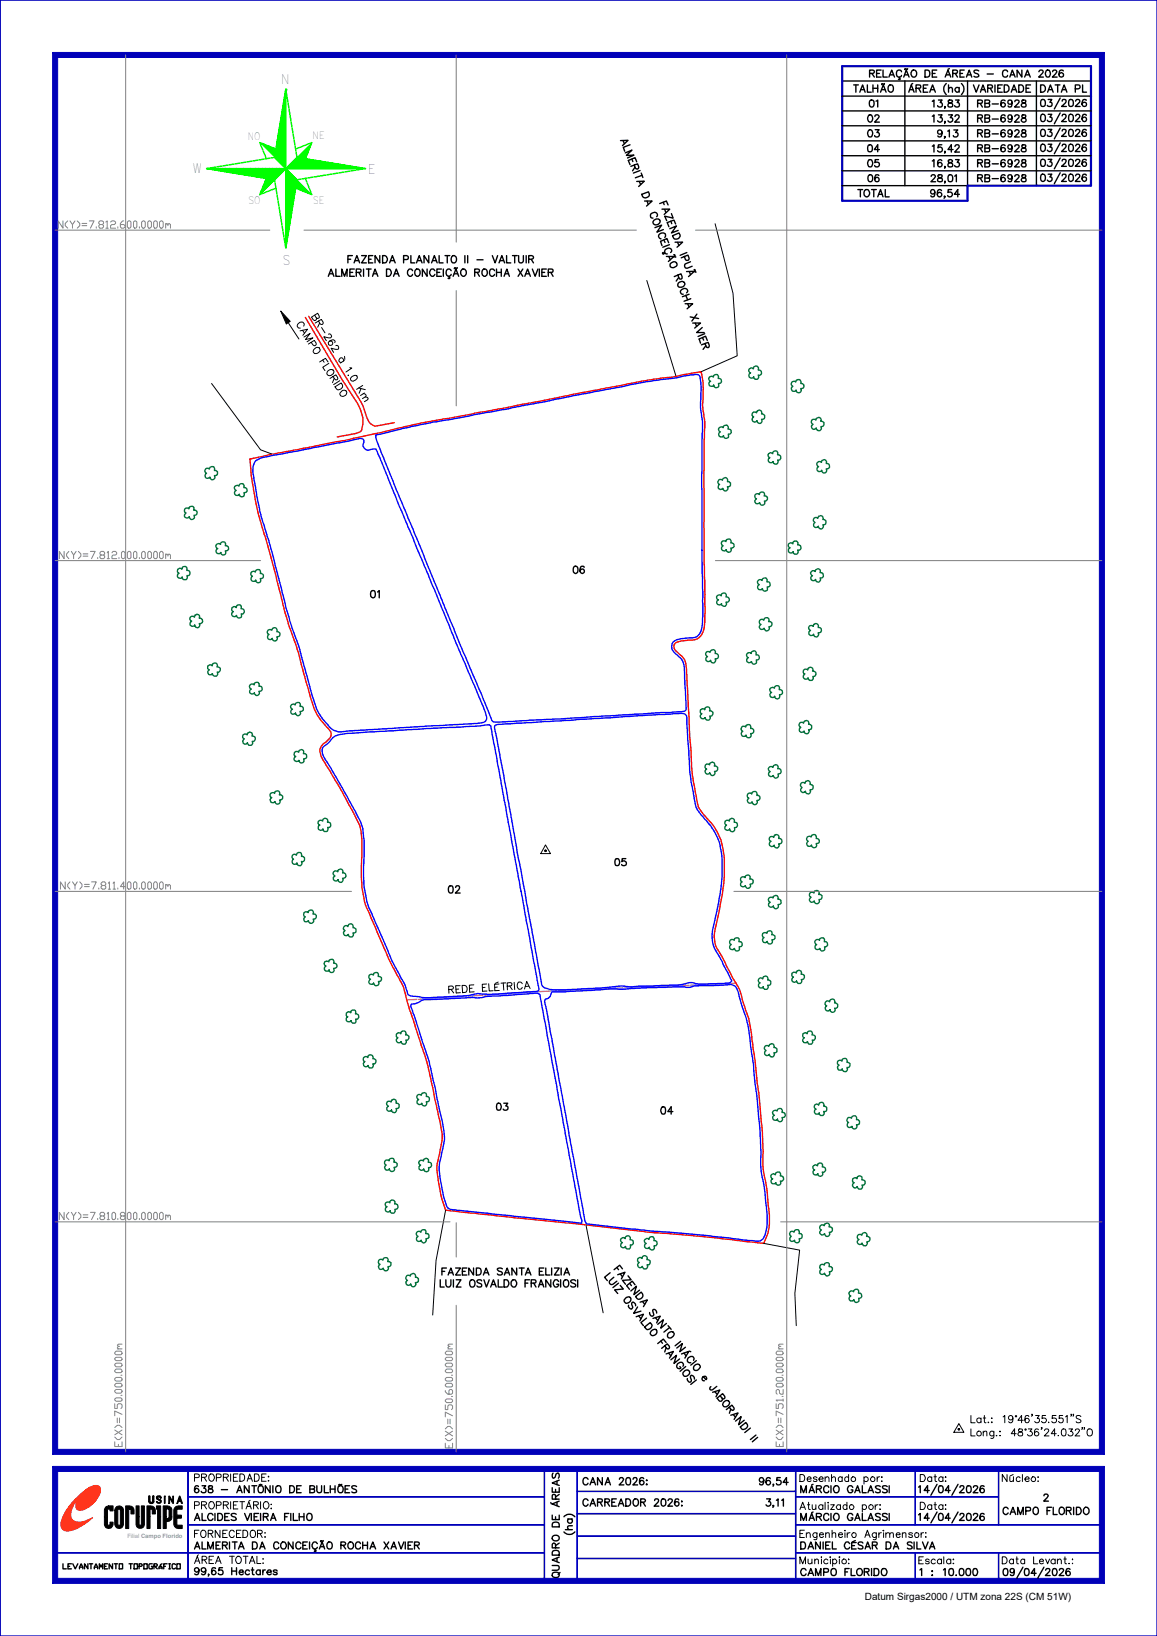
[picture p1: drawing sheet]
<svg xmlns="http://www.w3.org/2000/svg" width="210mm" height="297mm" viewBox="0 0 210 297" stroke-linecap="round" stroke-linejoin="round" font-family="sans-serif">
<defs><g id="words">
<g font-size="2.4">
<text x="51.1" y="15.3">N</text>
<text x="35" y="31.5">W</text>
<text x="66.9" y="31.6">E</text>
<text x="51.3" y="48">S</text>
</g>
<g font-size="1.9">
<text x="45" y="25.4">NO</text>
<text x="56.7" y="25.3">NE</text>
<text x="45.1" y="37">SO</text>
<text x="56.8" y="37.1">SE</text>
</g>
<g font-size="1.8">
<text x="154.9" y="16.7">TALHÃO</text>
<text x="157.8" y="14">RELAÇÃO DE ÁREAS - CANA 2026</text>
<text x="164.9" y="16.7">ÁREA (ha)</text>
<text x="176.7" y="16.7">VARIEDADE</text>
<text x="188.9" y="16.7">DATA PL</text>
<text x="157.5" y="22.2">02</text>
<text x="157.8" y="19.4">01</text>
<text x="169.2" y="19.4">13,83</text>
<text x="169.2" y="22.2">13,32</text>
<text x="177.4" y="19.4">RB-6928</text>
<text x="177.4" y="22.2">RB-6928</text>
<text x="188.9" y="19.3">03/2026</text>
<text x="188.9" y="22.1">03/2026</text>
<text x="112.6" y="25.5" transform="rotate(68 112.6 25.5)">ALMERITA DA CONCEIÇÃO ROCHA XAVIER</text>
<text x="157.5" y="24.9">03</text>
<text x="157.5" y="27.6">04</text>
<text x="169.2" y="27.6">15,42</text>
<text x="170.2" y="24.9">9,13</text>
<text x="177.4" y="24.9">RB-6928</text>
<text x="177.4" y="27.6">RB-6928</text>
<text x="188.9" y="24.8">03/2026</text>
<text x="188.9" y="27.5">03/2026</text>
<text x="155.7" y="35.7">TOTAL</text>
<text x="157.5" y="30.3">05</text>
<text x="157.5" y="33">06</text>
<text x="168.9" y="35.7">96,54</text>
<text x="169" y="33">28,01</text>
<text x="169.2" y="30.3">16,83</text>
<text x="177.4" y="30.3">RB-6928</text>
<text x="177.4" y="33">RB-6928</text>
<text x="188.9" y="30.2">03/2026</text>
<text x="188.9" y="32.9">03/2026</text>
<text x="119.7" y="37" transform="rotate(68 119.7 37)">FAZENDA IPUÃ</text>
<text x="63.1" y="47.7">FAZENDA PLANALTO II - VALTUIR</text>
<text x="59.6" y="50.2">ALMERITA DA CONCEIÇÃO ROCHA XAVIER</text>
<text x="53.7" y="59" transform="rotate(58 53.7 59)">CAMPO FLORIDO</text>
<text x="56.5" y="57.6" transform="rotate(58 56.5 57.6)">B R -2 6 2 à 1 .0 K m</text>
<text x="104" y="104.1">06</text>
<text x="67.3" y="108.5">01</text>
<text x="111.6" y="157.1">05</text>
<text x="81.4" y="162.1">02</text>
<text x="81.5" y="180.3" transform="rotate(-3 81.5 180.3)">REDE ELÉTRICA</text>
<text x="90.1" y="201.5">03</text>
<text x="119.9" y="202.3">04</text>
<text x="79.3" y="233.7">LUIZ OSVALDO FRANGIOSI</text>
<text x="80.2" y="231.5">FAZENDA SANTA ELIZIA</text>
<text x="109.7" y="231.9" transform="rotate(51 109.7 231.9)">LUIZ OSVALDO FRANGIOSI</text>
<text x="111.5" y="230.5" transform="rotate(51 111.5 230.5)">FAZENDA SANTO INÁCIO e JABORANDI II</text>
<text x="176.2" y="258.3">Lat.: 19°46'35.551&quot;S</text>
<text x="176.2" y="260.7">Long.: 48°36'24.032&quot;O</text>
<text x="35.3" y="268.9">PROPRIEDADE:</text>
<text x="105.8" y="269.6">CANA 2026:</text>
<text x="137.8" y="269.6">96,54</text>
<text x="145.2" y="269">Desenhado por:</text>
<text x="167" y="269">Data:</text>
<text x="181.9" y="269">Núcleo:</text>
<text x="35.3" y="271">638 - ANTÔNIO DE BULHÕES</text>
<text x="35.3" y="273.9">PROPRIETÁRIO:</text>
<text x="105.8" y="273.4">CARREADOR 2026:</text>
<text x="139" y="273.4">3,11</text>
<text x="145.2" y="274">Atualizado por:</text>
<text x="145.3" y="271">MÁRCIO GALASSI</text>
<text x="166.7" y="271">14/04/2026</text>
<text x="167" y="274">Data:</text>
<text x="182.1" y="275">CAMPO FLORIDO</text>
<text x="189.4" y="272.5">2</text>
<text x="35.3" y="276">ALCIDES VIEIRA FILHO</text>
<text x="35.3" y="281.2">ALMERITA DA CONCEIÇÃO ROCHA XAVIER</text>
<text x="35.3" y="279.1">FORNECEDOR:</text>
<text x="103.9" y="278.6" transform="rotate(-90 103.9 278.6)">(ha)</text>
<text x="145.2" y="279.1">Engenheiro Agrimensor:</text>
<text x="145.3" y="281.2">DANIEL CÉSAR DA SILVA</text>
<text x="145.3" y="276">MÁRCIO GALASSI</text>
<text x="166.7" y="276">14/04/2026</text>
<text x="35.3" y="283.8">ÁREA TOTAL:</text>
<text x="35.3" y="285.9">99,65 Hectares</text>
<text x="101.5" y="286.4" transform="rotate(-90 101.5 286.4)">QUADRO DE ÁREAS</text>
<text x="145.2" y="283.9">Municipio:</text>
<text x="145.3" y="286">CAMPO FLORIDO</text>
<text x="166.8" y="283.9">Escala:</text>
<text x="167" y="286">1 : 10.000</text>
<text x="181.9" y="283.9">Data Levant.:</text>
<text x="182.1" y="286">09/04/2026</text>
<text x="157" y="290.4">Datum Sirgas2000 / UTM zona 22S (CM 51W)</text>
</g>
<g font-size="1.8" fill="#808080">
<text x="10.6" y="41.4">N(Y)=7.812.600.0000m</text>
<text x="10.8" y="101.4">N(Y)=7.812.000.0000m</text>
<text x="11" y="161.4">N(Y)=7.811.400.0000m</text>
<text x="10.8" y="221.4">N(Y)=7.810.800.0000m</text>
<text x="22.1" y="262.6" transform="rotate(-90 22.1 262.6)">E(X)=750.000.0000m</text>
<text x="82.1" y="262.9" transform="rotate(-90 82.1 262.9)">E(X)=750.600.0000m</text>
<text x="142.1" y="262.6" transform="rotate(-90 142.1 262.6)">E(X)=751.200.0000m</text>
</g>
<text font-size="1.3" x="11.4" y="284.8">LEVANTAMENTO TOPOGRÁFICO</text>
<text font-size="1.1" fill="#989898" x="23.1" y="279.1">Filial Campo Florido</text>
</g></defs>
<!-- layer: REDE_DE_LUZ -->
<g fill="none" stroke="#f0f" stroke-width=".25">
<path d="M101 179.9l-3.8 .2M101.3 179.9h.1M104 179.8l-2.3 .1M104.3 179.8h.1M107 179.6l-2.4 .1M107.3 179.6h.1M110.1 179.5l-2.5 .1M110.3 179.5h.1M113.1 179.3l-2.5 .1M113.3 179.3h.1M116.1 179.2l-2.5 .1M116.3 179.2h.1"/>
<path d="M119.1 179.1l-2.5 .1M119.3 179.1h.1M122.1 179l-2.5 .1M122.3 179h.1M125.1 178.9h-2.5M125.3 178.8h.1M128.1 178.7l-2.5 .1M128.3 178.7h.1M131.1 178.6l-2.5 .1M131.3 178.6h.1M133.6 178.5l-2 .1M75.7 181.4l-1.9 .1"/>
<path d="M76 181.4h.1M78.7 181.2l-2.4 .2M79 181.2h.1M81.7 181.1l-2.4 .1M82 181h.1M84.7 180.9l-2.4 .1"/>
</g>
<!-- layer: TEXTO_DIVERSOS -->
<g fill="none" stroke="#000" stroke-width=".18">
<path d="M117.4 50.9l5.3 17.3M129.8 40.6l3.2 12.7 .8 11.3-6.5 2.9M38.4 69.6l8.9 12.1 2 .7M98.9 154.4l.1 .1zM98.9 154.4l.1-.1v.2zM98.9 154.6l.1-.1v.1zM99 153.4l.9 1.6h-1.8zM99 154.3l.1 .1-.1 .1zM99 154.5h.2l-.1 .1zM99 154.5l.1 .1h-.1zM99.1 154.4l.1 .1h-.2zM80.9 219.7l-1.8 9.1-.6 9.9"/>
<path d="M106.4 222.5l3.1 15.8M138.6 225.7l6.5 1.2-.8 7.9 .2 5.9"/>
</g>
<path d="M98.9 154.4l.1 .1zM98.9 154.4l.1-.1v.2zM99 154.3l.1 .1-.1 .1zM99.1 154.4l.1 .1h-.2zM99 154.5h.2l-.1 .1zM99 154.5l.1 .1h-.1zM98.9 154.6l.1-.1v.1zM98.9 154.5h.1l-.1 .1z" fill="#000"/>
<!-- layer: ESTRADA -->
<path d="M55.4 57.6l6.8 11.5 1.4 2.1a9.4 9.4 0 0 1 2.3 5.2l-.2 1.2a1.13 1.13 0 0 1-1.2 1.1l-3.3 .6M56 57.4l9.9 16.3a9.2 9.2 0 0 0 1.3 3.1l.8 .5h.3l3.3-.6" fill="none" stroke="#f00" stroke-width=".25"/>
<!-- layer: 0114000638 -->
<path d="M45.4 83.3l3.8-.8 13.3-2.5 13.8-3.2 14.7-2.6 25.7-5 3.2-.5 2-.2 5.4-1 .3 1.9v2.6a14.4 14.4 0 0 0 .3 4.6l-.1 19 .2 15.4a10.1 10.1 0 0 1-.6 4.2 2.24 2.24 0 0 1-2.3 1l-1.8 .3a1 1 0 0 0-1 .8 1 1 0 0 0 .6 1.1 3.7 3.7 0 0 1 1.6 2l.9 15.3a40.3 40.3 0 0 0 1.5 11l.7 1a11.7 11.7 0 0 1 3.9 9.9 47.5 47.5 0 0 1-1.6 10.5 5.6 5.6 0 0 0 1.1 5.4l1.9 4 1.3 2 .7 2.6a27 27 0 0 1 1.8 8.3l1.2 9.6a108.4 108.4 0 0 1 .6 12.2 55.8 55.8 0 0 1 1.1 10l-.2 1.6-.8 1.9-10.3-1.1-11.1-1-13.8-1.6-22.5-2.3a26.4 26.4 0 0 1-1.6-8.5l.6-2.2a9.3 9.3 0 0 0 0-5.4l-.9-3.6a61.2 61.2 0 0 0-3.2-12.2l-1.4-4.4-.8-2.8a9.9 9.9 0 0 0-1.7-3.8l-1.5-3-2.9-6.9a20.2 20.2 0 0 1-1.8-11.4v-2a9.5 9.5 0 0 0-1.5-6l-4.5-7.8a10.6 10.6 0 0 1-1.6-3.2 1.71 1.71 0 0 1 1-1.7l.5-.5a1.3 1.3 0 0 0-.1-2.1 10.2 10.2 0 0 1-3.2-5.7l-.6-2.3a104.6 104.6 0 0 0-3.5-11.5l-.6-1.9-1.6-6.6-1.8-6.7a52.8 52.8 0 0 1-2.7-12.4z" fill="none" stroke="#f00" stroke-width=".25"/>
<!-- layer: 0114000638005 -->
<path d="M89.8 131.7l.4-.2 1.8-.1 29.9-1.8a4.7 4.7 0 0 1 2.5 .1 1.9 1.9 0 0 1 .3 1.7l.2 3.2a58.1 58.1 0 0 0 .9 9.2l.1 .4a6.3 6.3 0 0 0 2.1 4.6 10.4 10.4 0 0 1 3.1 8.2 47 47 0 0 1-1.7 11.4 5.9 5.9 0 0 0 1.2 5.3l2.2 4.3a1.41 1.41 0 0 1-1.4 .5l-2 .1a14.4 14.4 0 0 1-4.2-.2 14.7 14.7 0 0 1-5.1 .5l-5.3 .2a27.2 27.2 0 0 0-6.2 .3h-.5a59.6 59.6 0 0 1-8.4 .2 1.44 1.44 0 0 1-1.4-1l-4.5-24.1-1.9-11-2.1-11.3z" fill="none" stroke="#00f" stroke-width=".25"/>
<!-- layer: 0114000638004 -->
<path d="M100.1 180.2l.2-.1h2.2l7.8-.5h2.7l4.6-.3 6.6-.2a2.36 2.36 0 0 0 1.7-.1l6-.2a1.51 1.51 0 0 1 2.1 1.2l.6 2.3a28 28 0 0 1 1.8 8.7l.4 2.2 .7 7.4a93.8 93.8 0 0 1 .6 11.7 56.1 56.1 0 0 1 1.1 9.9 4.1 4.1 0 0 1-1 2.9l-.5 .2-1.6-.1-7.2-.8-10.1-.9-12.4-1.3-.3-1-7.2-39.3 .1-.5a1.37 1.37 0 0 0 1.1-1.2z" fill="none" stroke="#00f" stroke-width=".25"/>
<!-- layer: 0114000638003 -->
<path d="M74.6 182.3h.1a4.1 4.1 0 0 0 2.1-.8l9-.4 .8 .1 2-.3 6.9-.4a4 4 0 0 1 2.4 0l7.2 39 .5 2.2v.4l-22.2-2.4a3.3 3.3 0 0 1-2.2-.5 24.3 24.3 0 0 1-1.4-7.9l.3-1.6a10.5 10.5 0 0 0 0-6.8l-.8-3.5a65.2 65.2 0 0 0-3-11.7l-1.7-4.9z" fill="none" stroke="#00f" stroke-width=".25"/>
<!-- layer: 0114000638002 -->
<path d="M58.6 135.7l1-.9a2.85 2.85 0 0 1 2.7-1.5l4.9-.4 19.1-1.1 2.5-.3 .3 .2 8.7 47.6a.47 .47 0 0 1-.1 .6 .47 .47 0 0 1-.5 .1l-1.4 .1a53.3 53.3 0 0 1-9.1 .3l-1.6 .3-2.6 .2a34.8 34.8 0 0 1-7.5 0l-.9-.3a31.3 31.3 0 0 0-3.1-6.4l-3.1-7.5a19.3 19.3 0 0 1-1.9-10.7l.1-1a12.8 12.8 0 0 0-2.2-8.7l-3.8-6.8a8.1 8.1 0 0 1-1.6-3.1z" fill="none" stroke="#00f" stroke-width=".25"/>
<!-- layer: 0114000638001 -->
<path d="M46.4 83.6a10.6 10.6 0 0 1 4.2-1.1l13.9-2.7a1.46 1.46 0 0 1 1.4-.1l.1 .4a1.01 1.01 0 0 0 .1 1.3 1.01 1.01 0 0 0 1.3 .2l.8-.1 .3 .5 14.4 34.9 4.6 11a6 6 0 0 1 .8 2.7 1.28 1.28 0 0 1-1.4 .7l-23.3 1.4a4.5 4.5 0 0 1-3.2-.2l-.7-.6a10.8 10.8 0 0 1-3-5.5l-.8-3a75.2 75.2 0 0 0-3.3-10.8l-3.6-13.6a54.1 54.1 0 0 1-2.5-9.6l-.2-1.5a6.7 6.7 0 0 1-.2-3.8z" fill="none" stroke="#00f" stroke-width=".25"/>
<!-- layer: 0114000638006 -->
<path d="M68.2 79l10.4-2.4 13-2.3 25.6-5 5.1-.6 2.3-.5a3.2 3.2 0 0 1 2.3 0l.4 1.9-.1 1.9a14.2 14.2 0 0 0 .3 4.6l-.1 11.8 .2 22.6a10 10 0 0 1-.6 4 1.74 1.74 0 0 1-1.9 .8l-1.9 .3a1.41 1.41 0 0 0-1.3 1.1 1.41 1.41 0 0 0 .7 1.5 3.1 3.1 0 0 1 1.6 2.1l.4 7.9a.96 .96 0 0 1-1.2 .5l-33 1.9a.98 .98 0 0 1-1.3-.9l-17.2-41.3-3.4-8.6z" fill="none" stroke="#00f" stroke-width=".25"/>
<!-- layer: MARGEM -->
<path d="M0 0h210v297h-210zM0 0v297" fill="none" stroke="#0000b8" stroke-width=".25"/>
<g fill="none" stroke="#0000b8" stroke-width=".18">
<path d="M199.5 10.4l1-.9v254.5l-1-.9zM34.1 266.7h.1v20.3h-.1zM34.1 276.8h64.7v.1h-64.7zM34.1 271.7h64.7v.1h-64.7zM34.1 276.8h64.7M34.1 271.8h64.7M34.1 266.7v20.3M98.8 266.7h.1v20h-.1zM98.8 266.7v20M104.7 266.7h.1v20h-.1zM104.7 270.7h39.7v.1h-39.7zM104.7 274.7h39.7v.2h-39.7z"/>
<path d="M104.7 278.8h39.7v.1h-39.7zM104.7 266.7v20M104.7 270.7h39.7M104.7 274.8h39.7M104.7 278.9h39.7M144.4 266.7h.1v20h-.1zM144.4 276.8h55.6v.1h-55.6zM144.4 271.7h36.9v.1h-36.9zM144.4 276.8h55.6M144.4 271.8h36.9M144.4 266.7v20M166.1 266.7h.1v10.1h-.1z"/>
<path d="M166.1 266.7v10.1M181.2 266.7h.1v10.1h-.1zM181.3 266.7v10.1M10 281.9h88.8v.1h-88.8zM10 281.9h88.8M104.7 282.9h39.7v.1h-39.7zM104.7 282.9h39.7M144.4 281.9h55.6v.1h-55.6zM144.4 281.9h55.6M166.1 281.9h.1v5h-.1zM166.1 281.9v5M181.2 281.9h.1v5h-.1z"/>
<path d="M181.3 281.9v5"/>
</g>
<path d="M199.5 10.4l1-.9v254.5l-1-.9z" fill="#0000b8"/>
<path d="M9.6 9.5h190.9l-1 .9h-189z" fill="none" stroke="#0000b8" stroke-width=".18"/>
<path d="M9.6 9.5h190.9l-1 .9h-189z" fill="#0000b8"/>
<path d="M9.6 9.5l.9 .9v252.7l-.9 .9z" fill="none" stroke="#0000b8" stroke-width=".18"/>
<path d="M9.6 9.5l.9 .9v252.7l-.9 .9z" fill="#0000b8"/>
<path d="M10.5 263.1h189l1 .9h-190.9z" fill="none" stroke="#0000b8" stroke-width=".18"/>
<path d="M10.5 263.1h189l1 .9h-190.9z" fill="#0000b8"/>
<path d="M9.6 266.2h190.9l-1 .9h-189z" fill="none" stroke="#0000b8" stroke-width=".18"/>
<path d="M9.6 266.2h190.9l-1 .9h-189z" fill="#0000b8"/>
<path d="M200.5 266.2v21.2l-1-.9v-19.4z" fill="none" stroke="#0000b8" stroke-width=".18"/>
<path d="M200.5 266.2v21.2l-1-.9v-19.4z" fill="#0000b8"/>
<path d="M9.6 287.4l.9-.9h189l1 .9z" fill="none" stroke="#0000b8" stroke-width=".18"/>
<path d="M9.6 287.4l.9-.9h189l1 .9z" fill="#0000b8"/>
<path d="M9.6 266.2l.9 .9v19.4l-.9 .9z" fill="none" stroke="#0000b8" stroke-width=".18"/>
<path d="M9.6 266.2l.9 .9v19.4l-.9 .9z" fill="#0000b8"/>
<path d="M34.1 266.7h.1v20.1h-.1zM34.1 266.7v20.1" fill="none" stroke="#0000b8" stroke-width=".18"/>
<!-- layer: SETA_NORTE -->
<g fill="none" stroke="#0f0" stroke-width=".25">
<path d="M51.9 16.4h.1M51.9 16.2h.1M51.9 16.2l2 12.4 12.4 2-12.4 2-2 12.4-2.1-12.4-12.3-2 12.3-2zM51.9 16.5h-.1M51.9 16.6l-.1 .1M51.9 16.7l-.1 .1M51.9 16.9l-.1 .1M51.9 17l-.2 .1M51.9 17.1l-.2 .2M51.9 17.2l-.2 .2M51.9 17.4l-.2 .2M51.9 17.5l-.3 .3"/>
<path d="M51.9 17.7l-.3 .2M51.9 17.8l-.3 .3M51.9 17.9l-.3 .3M51.9 18l-.4 .4M51.9 18.2l-.4 .3M51.9 18.3l-.4 .4M51.9 18.4l-.4 .4M51.9 18.5l-.5 .5M51.9 18.7l-.5 .4M51.9 18.8l-.5 .5M51.9 18.9l-.5 .5M51.9 19l-.6 .6"/>
<path d="M51.9 19.2l-.6 .5M51.9 19.3l-.6 .6M51.9 19.4l-.6 .6M51.9 19.5l-.7 .7M51.9 19.7l-.7 .6M51.9 19.8l-.7 .7M51.9 19.9l-.7 .7M51.9 16.2v28.8M37.5 30.6h.1M37.5 30.6h28.8M37.7 30.6v.1M37.9 30.6l-.1 .1"/>
<path d="M38 30.6l-.1 .1M38.2 30.6l-.2 .1M38.3 30.6l-.1 .1M38.4 30.6l-.1 .2M38.6 30.6l-.2 .2M38.7 30.6l-.2 .2M38.8 30.6l-.2 .2M38.9 30.6l-.2 .2M39.1 30.6l-.3 .2M39.2 30.6l-.3 .3M39.3 30.6l-.3 .3M39.4 30.6l-.2 .3"/>
<path d="M39.6 30.6l-.3 .3M39.7 30.6l-.3 .3M39.8 30.6l-.3 .3M39.9 30.6l-.3 .4M40.1 30.6l-.4 .4M40.2 30.6l-.4 .4M40.3 30.6l-.4 .4M40.4 30.6l-.4 .4M40.6 30.6l-.5 .5M40.7 30.6l-.5 .5M40.8 30.6l-.5 .5M40.9 30.6l-.5 .5"/>
<path d="M41.1 30.6l-.5 .5M41.2 30.6l-.5 .5M41.4 30.6l-.6 .6M41.5 30.6l-.6 .6M41.6 30.6l-.6 .6M41.7 30.6l-.6 .6M41.9 30.6l-.7 .6M42 30.6l-.6 .6M42.1 30.6l-.6 .7M42.2 30.6l-.6 .7M42.4 30.6l-.7 .7M42.5 30.6l-.7 .7"/>
<path d="M42.6 30.6l-.7 .7M42.7 30.6l-.7 .8M42.9 30.6l-.8 .8M43 30.6l-.8 .8M43.1 30.6l-.8 .8M43.2 30.6l-.8 .8M43.4 30.6l-.9 .8M43.5 30.6l-.8 .9M43.6 30.6l-.8 .9M43.7 30.6l-.8 .9M43.9 30.6l-.9 .9M44 30.6l-.9 .9"/>
<path d="M44.1 30.6l-.9 1M44.2 30.6l-.9 1M44.4 30.6l-1 1M44.5 30.6l-1 1M44.7 30.6l-1.1 1M44.8 30.6l-1.1 1M44.9 30.6l-1.1 1.1M45 30.6l-1.1 1.1M45.2 30.6l-1.1 1.1M45.3 30.6l-1.1 1.1M45.4 30.6l-1.1 1.1M45.5 30.6l-1.1 1.1"/>
<path d="M45.7 30.6l-1.2 1.2M45.8 30.6l-1.2 1.2M45.9 30.6l-1.2 1.2M46.1 30.6l-1.2 1.2M46.2 30.6l-1.2 1.2M46.3 30.6l-1.2 1.3M46.4 30.6l-1.2 1.3M46.6 30.6l-1.3 1.3M46.7 30.6l-1.3 1.3M46.8 30.6l-1.3 1.3M46.9 30.6l-1.3 1.3M47.1 30.6l-1.4 1.4"/>
<path d="M47.2 30.6l-1.4 1.4M47.3 30.6l-1.4 1.4M47.3 26l2.6 2.5M47.4 30.6l-1.4 1.4M47.5 26l2.4 2.4M47.6 30.6l-1.5 1.4M47.7 30.6l-1.4 1.4M47.8 26.1l2.1 2.2 2-2M47.9 30.6l-1.5 1.5M48 30.6l-1.5 1.5M48 26.2l1.9 2M48.1 30.6l-1.5 1.5"/>
<path d="M48.2 26.3l1.7 1.8M48.2 30.6l-1.5 1.5M48.4 30.6l-1.6 1.5M48.4 32.4l-1.3 2.9M48.4 26.4l1.5 1.5M48.5 30.6l-1.6 1.6M48.6 30.6l-1.6 1.6M48.7 30.6l-1.6 1.6M48.8 26.5l1.2 1.2M48.9 30.6l-1.7 1.6M48.9 32.5l-1 1M49 30.6l-1.7 1.6"/>
<path d="M49 32.5l-1.2 1.2M49 26.6l1 1M49.1 30.6l-1.7 1.6M49.2 30.6l-1.7 1.7M49.4 30.6l-1.7 1.7M49.4 26.8l.6 .6M49.5 30.6l-1.7 1.7M49.6 30.6l-1.7 1.7M49.6 26.8l.4 .5M49.7 30.6l-1.7 1.7M49.7 32.6l-2.5 2.5M49.9 30.6l-1.8 1.7"/>
<path d="M50 30.6l-1.8 1.8M50 27l.1 .1M50.1 34.2l-3 1.1M50.1 30.6l-1.8 1.8M50.2 30.6l-2 2M50.4 30.6l-2.2 2.2M50.5 30.6l-2.4 2.4M50.6 30.6l-2.6 2.7M50.7 30.6l-1.8 1.9M50.9 30.6l-1.9 1.9M51 30.6l-3.2 3.3M51.2 30.6l-3.5 3.5"/>
<path d="M51.3 30.6l-3.8 3.7M51.4 30.6l-3.9 3.9M51.5 30.6l-4.1 4.1M51.7 30.6l-4.4 4.3M51.8 30.6l-2 2M51.9 21.2l-1 1M51.9 34.8l2-2 2.3 2.4M51.9 20l-.8 .8M51.9 20.2l-.8 .8M51.9 20.3l-.8 .8M51.9 20.4l-.8 .9M51.9 20.5l-.9 .9"/>
<path d="M51.9 20.7l-.9 .9M51.9 20.8l-.9 .9M51.9 21l-.9 .9M51.9 21.1l-1 .9M51.9 21.3l-1 1M51.9 21.5l-1 1M51.9 21.6l-1.1 1M51.9 21.7l-1.1 1.1M51.9 21.8l-1.2 1.1M51.9 22l-1.2 1.1M51.9 22.1l-1.2 1.1M51.9 22.2l-1.2 1.2"/>
<path d="M51.9 22.3l-1.3 1.2M51.9 22.5l-1.3 1.2M51.9 22.6l-1.3 1.2M51.9 22.7l-1.3 1.3M51.9 22.9l-1.4 1.3M51.9 23l-1.4 1.3M51.9 23.1l-1.4 1.4M51.9 23.2l-1.4 1.4M51.9 23.4l-1.5 1.4M51.9 23.5l-1.5 1.4M51.9 23.6l-1.5 1.5M51.9 23.7l-1.5 1.5"/>
<path d="M51.9 23.9l-1.6 1.5M51.9 24l-1.6 1.5M51.9 24.2l-1.6 1.5M51.9 24.3l-1.6 1.5M51.9 24.4l-1.7 1.6M51.9 24.5l-1.7 1.6M51.9 24.7l-1.7 1.6M51.9 24.8l-1.7 1.6M51.9 24.9l-1.8 1.7M51.9 25l-1.8 1.7M51.9 25.2l-1.8 1.7M51.9 25.3l-1.8 1.7-3-1.1 1.3 2.9"/>
<path d="M51.9 25.4l-1.8 1.8-.3-.3M51.9 25.5l-1.9 1.9M51.9 25.7l-1.9 1.8-.8-.8M51.9 25.8l-1.9 1.9M51.9 25.9l-1.9 1.9-1.4-1.4M51.9 26l-2 2M51.9 26.2l-2 1.9M51.9 26.4l-2 2M51.9 26.5l-2.1 2.1 4.1 4M51.9 26.7l-2 1.9M51.9 26.8l-1.9 1.9M51.9 26.9l-1.9 1.9"/>
<path d="M51.9 27l-1.8 1.8M51.9 27.2l-1.7 1.7M51.9 27.3l-1.7 1.7M51.9 27.5l-1.6 1.5M51.9 27.6l-1.6 1.5M51.9 27.7l-1.5 1.4M51.9 27.8l-1.4 1.4M51.9 28l-1.4 1.3M51.9 28.1l-1.3 1.2M51.9 28.2l-1.2 1.2M51.9 28.3l-1.2 1.2M51.9 28.5l-1.1 1"/>
<path d="M51.9 28.6l-1 1M51.9 28.7l-.9 .9M51.9 28.8l-.9 .9M51.9 29l-.8 .8M51.9 29.1l-.7 .7M51.9 29.2l-.7 .7M51.9 29.3l-.6 .7M51.9 29.5l-.6 .5M51.9 29.6l-.5 .5M51.9 29.7l-.4 .4M51.9 29.8l-.4 .4M51.9 30l-.3 .3"/>
<path d="M51.9 30.1l-.2 .3M51.9 30.2l-.2 .2M51.9 30.4l-.1 .1M51.9 30.5l-.1 .1M52 30.7l-.1 .1M52 30.8l-.1 .1M52.1 30.8l-.2 .2M52.2 30.9l-.3 .3M52.2 30.9l-.3 .4M52.3 31l-.4 .4M52.3 31.1l-.4 .4M52.4 31.1l-.5 .6"/>
<path d="M52.5 31.2l-.6 .6M52.5 31.3l-.6 .6M52.6 31.3l-.7 .7M52.7 31.4l-.8 .8M52.7 39.9l-.8 .8M52.7 31.5l-.8 .8M52.8 39.7l-.9 .9M52.8 39.5l-.9 1M52.8 31.5l-.9 .9M52.8 39.4l-.9 .9M52.8 39.2l-.9 1M52.8 31.6l-.9 .9"/>
<path d="M52.9 39.1l-1 1M52.9 38.9l-1 1.1M52.9 38.8l-1 1M52.9 38.6l-1 1.1M52.9 31.6l-1 1.1M53 38.5l-1.1 1M53 38.3l-1.1 1.1M53 31.7l-1.1 1.1M53 38.2l-1.1 1.1M53 38l-1.1 1.2M53 31.8l-1.1 1.1M53.1 37.9l-1.2 1.1"/>
<path d="M53.1 37.7l-1.2 1.2M53.1 37.6l-1.2 1.2M53.1 31.8l-1.2 1.2M53.1 37.4l-1.2 1.3M53.1 37.3l-1.2 1.2M53.2 37.1l-1.3 1.3M53.2 37l-1.3 1.3M53.2 31.9l-1.3 1.3M53.2 36.8l-1.3 1.3M53.2 36.7l-1.3 1.3M53.2 32l-1.3 1.3M53.3 36.5l-1.4 1.4"/>
<path d="M53.3 36.3l-1.4 1.5M53.3 32l-1.4 1.4M53.3 36.2l-1.4 1.4M53.3 36l-1.4 1.5M53.3 32.1l-1.4 1.5M53.4 35.9l-1.5 1.5M53.4 35.7l-1.5 1.6M53.4 35.6l-1.5 1.5M53.4 35.4l-1.5 1.6M53.4 32.1l-1.5 1.6M53.5 35.3l-1.6 1.6M53.5 35.1l-1.6 1.7"/>
<path d="M53.5 32.2l-1.6 1.6M53.5 35l-1.6 1.6M53.5 34.8l-1.6 1.7M53.5 32.3l-1.6 1.7M53.6 34.7l-1.7 1.6M53.6 34.5l-1.7 1.7M53.6 32.3l-1.7 1.8M53.6 34.4l-1.7 1.7M53.6 34.2l-1.7 1.8M53.7 34.1l-1.8 1.7M53.7 32.4l-1.8 1.8M53.7 34.1v.1"/>
<path d="M53.7 34l.2 .3M53.7 27l2.9-1.1-1.1 2.9M53.7 33.8l-1.8 1.8M53.7 32.5l-1.8 1.8M53.7 33.8l.7 .6M53.7 33.7l.9 .8M53.8 33.4l-1.9 1.9M53.8 33.3l-1.9 1.9M53.8 32.5l-1.9 2M53.8 33.5l1.2 1.2M53.8 33.4l1.4 1.4M53.8 33.2l1.6 1.6"/>
<path d="M53.8 33l-1.9 2M53.8 32.6l-1.9 2M53.8 33l2 2M53.8 32.9l2.2 2.2M53.9 32.7l-2 2M53.9 28.6l-6.8 6.7M53.9 32.7l2.5 2.5M53.9 28.6l-2 2.1M54.1 28.6l-2.1 2M54.2 34.3l-.5-.4-1.8 1.8M54.2 28.6l-2 2M54.4 28.6l-2 2"/>
<path d="M54.5 28.7l-2 1.9M54.6 28.7l-1.9 1.9M54.7 28.7l-1.9 1.9M54.8 34.6l-1.1-1-1.8 1.9M54.8 28.7l-1.9 1.9M55 28.7l-1.8 1.9M55.4 28.8l-1.9 1.8M55.4 32.4l1.2 2.9-2.9-1.1M55.5 28.8l-1.8 1.8M55.5 28.6l-2.1 2M55.6 34.9l-1.8-1.8-1.9 2M55.6 28.8l-1.8 1.8"/>
<path d="M55.6 28.3l-2.3 2.3M55.7 28.9l-1.8 1.7M55.7 28.1l-.6 .7M55.8 27.9l-.8 .8M55.8 28.9l-1.7 1.7M55.9 27.7l-2.9 2.9M55.9 28.9l-1.7 1.7M55.9 27.5l-1.1 1.2M56 28.9l-1.6 1.7M56 27.3l-1.3 1.4M56.1 28.9l-1.6 1.7M56.1 27.1l-1.5 1.6"/>
<path d="M56.2 26.9l-1.7 1.8M56.2 28.9l-1.6 1.7M56.3 26.7l-1.9 1.9M56.3 29l-1.6 1.6M56.3 26.5l-4 4.1M56.4 29l-1.5 1.6M56.4 26.3l-2.3 2.3M56.5 26.1l-2.5 2.5M56.6 29l-1.6 1.6M56.7 29l-1.6 1.6M56.8 29l-1.6 1.6M56.9 29l-1.5 1.6"/>
<path d="M57 29.1l-1.5 1.5M57.1 29.1l-1.5 1.5M57.3 29.1l-1.6 1.5M57.4 29.1l-1.5 1.5M57.5 29.1l-1.5 1.5M57.6 29.2l-1.5 1.4M57.7 29.2l-1.5 1.4M57.8 29.2l-1.4 1.4M57.9 29.2l-1.4 1.4M58 29.2l-1.4 1.4M58.1 29.2l-1.4 1.4M58.2 29.3l-1.3 1.3"/>
<path d="M58.3 29.3l-1.3 1.3M58.4 29.3l-1.3 1.3M58.5 29.3l-1.2 1.3M58.7 29.3l-1.3 1.3M58.8 29.4l-1.3 1.2M58.9 29.4l-1.2 1.2M59 29.4l-1.2 1.2M59.1 29.4l-1.2 1.2M59.2 29.4l-1.2 1.2M59.3 29.4l-1.1 1.2M59.4 29.5l-1.1 1.1M59.5 29.5l-1.1 1.1"/>
<path d="M59.6 29.5l-1.1 1.1M59.7 29.5l-1 1.1M59.8 29.5l-1 1.1M59.9 29.5l-1 1.1M60.1 29.6l-1.1 1M60.2 29.6l-1 1M60.3 29.6l-1 1M60.4 29.6l-1 1M60.5 29.6l-1 1M60.6 29.7l-.9 .9M60.7 29.7l-.9 .9M60.9 29.7l-1 .9"/>
<path d="M61 29.7l-1 .9M61.1 29.7l-.9 .9M61.2 29.7l-.9 .9M61.3 29.8l-.8 .8M61.4 29.8l-.8 .8M61.5 29.8l-.8 .8M61.6 29.8l-.8 .8M61.7 29.8l-.7 .8M61.8 29.8l-.7 .8M61.9 29.9l-.7 .7M62 29.9l-.7 .7M62.1 29.9l-.6 .7"/>
<path d="M62.3 29.9l-.7 .7M62.4 29.9l-.7 .7M62.5 30l-.7 .6M62.6 30l-.6 .6M62.7 30l-.6 .6M62.8 30l-.6 .6M62.9 30l-.5 .6M63 30l-.5 .6M63.1 30.1l-.5 .5M63.2 30.1l-.5 .5M63.3 30.1l-.4 .5M63.4 30.1l-.4 .5"/>
<path d="M63.6 30.1l-.5 .5M63.7 30.1l-.5 .5M63.8 30.2l-.4 .4M63.9 30.2l-.4 .4M64 30.2l-.3 .4M64.1 30.2l-.3 .4M64.2 30.2l-.3 .4M64.3 30.3l-.3 .3M64.5 30.3l-.3 .3M64.6 30.3l-.3 .3M64.7 30.4l-.3 .2M64.8 30.4l-.3 .2"/>
<path d="M64.9 30.4l-.2 .2M65 30.4l-.2 .2M65.1 30.4l-.2 .2M65.2 30.4l-.2 .2M65.3 30.5l-.1 .1M65.4 30.5l-.1 .1M65.5 30.5l-.1 .1M65.6 30.5l-.1 .1M65.7 30.5v.1M65.9 30.6h-.1M66 30.6h-.1M66.1 30.6h-.1"/>
<path d="M66.2 30.6h.1M51.9 44.9h.1M51.9 44.7v.1M52 44.6h-.1M52 44.4l-.1 .1M52 44.3l-.1 .1M52 44.1l-.1 .2M52.1 44l-.2 .1M52.1 43.8l-.2 .2M52.1 43.7l-.2 .2M52.1 43.5l-.2 .3M52.2 43.4l-.3 .2"/>
<path d="M52.2 43.2l-.3 .3M52.2 43.1l-.3 .3M52.2 42.9l-.3 .4M52.3 42.7l-.4 .4M52.3 42.6l-.4 .4M52.3 42.4l-.4 .4M52.3 42.3l-.4 .4M52.4 42.1l-.5 .5M52.4 42l-.5 .5M52.4 41.8l-.5 .5M52.4 41.7l-.5 .5M52.5 41.5l-.6 .6"/>
<path d="M52.5 41.4l-.6 .6M52.5 41.2l-.6 .6M52.5 41.1l-.6 .6M52.6 40.9l-.7 .7M52.6 40.8l-.7 .7M52.6 40.6l-.7 .7M52.6 40.5l-.7 .7M52.7 40.3l-.8 .8M52.7 40.2l-.8 .8M52.7 40l-.8 .8"/>
</g>
<!-- layer: MARGEM -->
<path d="M27 271.6h.2v1a.29 .29 0 0 0 .3 .2 .29 .29 0 0 0 .2-.2v-1h.2v1a.44 .44 0 0 1-.4 .3 .44 .44 0 0 1-.5-.3zM28.5 271.7l.1-.1a.46 .46 0 0 1 .7 .4h-.2a.26 .26 0 0 0-.3-.3 .26 .26 0 0 0-.2 .3l.6 .3 .1 .2-.8-.3-.1-.2zM28.5 271.7l.1-.1a.46 .46 0 0 1 .7 .4h-.2a.26 .26 0 0 0-.3-.3 .26 .26 0 0 0-.2 .3l.6 .3a.42 .42 0 0 1-.3 .6 .42 .42 0 0 1-.5-.3h.1a.28 .28 0 0 0 .4 .2 .28 .28 0 0 0 .2-.3l-.6-.3-.1-.2zM29.8 271.6h.2v1.3h-.2zM30.6 271.6h.2l.5 1v-1h.2v1.3h-.2l-.5-1v1h-.2zM32.6 271.6h.1l.4 1.3h-.2l-.1-.3h-.4l-.1 .3h-.2zM32.6 271.9l.2 .5h-.3z" fill="none" stroke="#000" stroke-width=".18"/>
<g fill="#000">
<path d="M27 271.6h.2v1a.29 .29 0 0 0 .3 .2 .29 .29 0 0 0 .2-.2v-1h.2v1a.44 .44 0 0 1-.4 .3 .44 .44 0 0 1-.5-.3z" fill-rule="evenodd"/>
<path d="M28.5 271.7l.1-.1a.46 .46 0 0 1 .7 .4h-.2a.26 .26 0 0 0-.3-.3 .26 .26 0 0 0-.2 .3l.6 .3 .1 .2-.8-.3-.1-.2z" fill-rule="evenodd"/>
<path d="M28.5 271.7l.1-.1a.46 .46 0 0 1 .7 .4h-.2a.26 .26 0 0 0-.3-.3 .26 .26 0 0 0-.2 .3l.6 .3a.42 .42 0 0 1-.3 .6 .42 .42 0 0 1-.5-.3h.1a.28 .28 0 0 0 .4 .2 .28 .28 0 0 0 .2-.3l-.6-.3-.1-.2z" fill-rule="evenodd"/>
<path d="M29.8 271.6v1.3h.2v-1.3zM30.6 271.6v1.3h.2v-1l.5 1h.2v-1.3h-.2v1l-.5-1zM32.6 271.6l-.5 1.3h.2l.1-.3h.4l.1 .3h.2l-.4-1.3zM32.6 271.9l.2 .5h-.3z" fill-rule="evenodd"/>
</g>
<path d="M14.4 271.6l1.6-1.4-1.6 1.7z" fill="none" stroke="#ff3f00" stroke-width=".18"/>
<path d="M14.4 271.6l1.6-1.4-1.6 1.7z" fill-rule="evenodd" fill="#ff3f00"/>
<path d="M18.9 275.4h.6v1.3a.23 .23 0 0 0 .2 .2 .23 .23 0 0 0 .3-.2v-.4h.5a.91 .91 0 0 1-.8 1.2 .78 .78 0 0 1-.8-.8z" fill="none" stroke="#000" stroke-width=".18"/>
<path d="M18.9 275.4h.6v1.3a.23 .23 0 0 0 .2 .2 .23 .23 0 0 0 .3-.2v-.4h.5a.91 .91 0 0 1-.8 1.2 .78 .78 0 0 1-.8-.8z" fill-rule="evenodd" fill="#000"/>
<path d="M13.5 272.3l1.9-1.7a7.2 7.2 0 0 0-2.5 4.4 1.3 1.3 0 0 0 1.6 1.3l.8-.1 1.5-.7a8.1 8.1 0 0 1-4.7 2.5l-.2-.1a1.15 1.15 0 0 1-.8-1.7 9.2 9.2 0 0 1 2.4-3.9zM15.4 270.7a2.42 2.42 0 0 1 2.6-.9 1.58 1.58 0 0 1-.2 2 4.1 4.1 0 0 1-3.6 2.3 1.18 1.18 0 0 1-.2-1.7l.3-.6zM15.4 270.6l.7-.4z" fill="none" stroke="#ff3f00" stroke-width=".18"/>
<path d="M15.4 270.7a3.6 3.6 0 0 0-1.6 2.9 1.18 1.18 0 0 0 1.8 .2 4.5 4.5 0 0 0 2.6-3.6 1.1 1.1 0 0 0-1.7-.3zM15.4 270.6l.7-.4zM14.2 271.6a8.7 8.7 0 0 0-3.1 5.2 1.25 1.25 0 0 0 2 1l.7-.2 1.5-.9 1.5-1.2-.5 .3a2.88 2.88 0 0 1-3.1 .2 2.36 2.36 0 0 1 .2-2.8l1.1-1.6 .9-1z" fill-rule="evenodd" fill="#ff3f00"/>
<path d="M19.2 273.6l.5-.2h.8v.9h-.5v-.4l-.4 .1-.1 1.4h-.6v-1.3zM21.1 273.5a.8 .8 0 0 1 .9 0 .8 .8 0 0 1 .4 .7v2.4a.79 .79 0 0 1-.8 .9 .79 .79 0 0 1-.8-.8v-2.6zM21.5 274l.1-.1 .2 .2v2.6a.23 .23 0 0 1-.2 .2 .23 .23 0 0 1-.2-.2v-2.6zM22.8 273.4h.7a.79 .79 0 0 1 .8 .8v.7h-.5v-.8l-.1-.1-.3-.1v3.6h-.6zM24.7 273.4h.5v3.4l.1 .1 .4-.1v-3.4h.5v3.3a.76 .76 0 0 1-.7 .7 .76 .76 0 0 1-.8-.7zM26.7 273.4h.7a.79 .79 0 0 1 .8 .8v.7h-.6v-.8l-.1-.1-.3-.1v3.6h-.5zM28.4 273.4h.8v4.1h-.6v-3.5h-.2zM29.6 273.4h.9a.71 .71 0 0 1 .7 .8v1.2a.82 .82 0 0 1-1 .8v1.3h-.6zM30.2 273.9h.3l.2 .2v1.4l-.2 .2h-.3zM31.7 273.7l.4-.3h1v.6h-.9l-.1 .1v1h.8v.5h-.8v1.1l.1 .2h.9v.6h-.7a.87 .87 0 0 1-.9-.8v-2.6z" fill="none" stroke="#000" stroke-width=".18"/>
<g fill="#000">
<path d="M19.3 273.5l-.4 .6v1.3h.6l.1-1.4 .4-.1v.4h.5v-.9h-.8zM22.8 273.4v4.1h.6v-3.6l.3 .1 .1 .1v.8h.5v-.7a.79 .79 0 0 0-.8-.8zM24.7 273.4v3.3a.76 .76 0 0 0 .8 .7 .76 .76 0 0 0 .7-.7v-3.3h-.5v3.4l-.1 .1-.4-.1v-3.4zM26.7 273.4v4.1h.5v-3.6l.3 .1 .1 .1v.8h.6v-.7a.79 .79 0 0 0-.8-.8zM28.4 273.4v.6h.2v3.5h.6v-4.1zM29.6 273.4v4.1h.6v-1.3a.88 .88 0 0 0 1-.8v-1.2a.79 .79 0 0 0-.8-.8zM30.2 273.9h.3l.2 .2v1.4l-.2 .2h-.3zM31.9 273.5l-.4 .6v2.6a.87 .87 0 0 0 .9 .8h.7v-.6h-.9l-.1-.2v-1.1h.8v-.5h-.8v-1l.1-.1h.9v-.6h-.7z" fill-rule="evenodd"/>
<path d="M21.1 273.5l-.3 .6v2.6a.79 .79 0 0 0 .8 .8 .79 .79 0 0 0 .8-.9v-2.4a.8 .8 0 0 0-.4-.7 .8 .8 0 0 0-.9 0zM21.5 274l.1-.1 .2 .2v2.6a.23 .23 0 0 1-.2 .2 .23 .23 0 0 1-.2-.2v-2.6z" fill-rule="evenodd"/>
</g>
<path d="M27 272.6v-1h.2v1M27 272.5l.1 .2 .3 .2M27.2 272.5l.2 .3M27.4 272.8h.1M27.4 272.9h.1M27.7 272.6v-1h.2v1M27.7 272.5l-.2 .3M27.9 272.5v.2l-.4 .2" fill="none" stroke="#000" stroke-width=".25"/>
<!-- layer: QUADRO_DE_AREAS_CANA_2026 -->
<path d="M152.9 12h45.1v21.7h-22.4v2.7h-22.7z" fill="none" stroke="#0000b8" stroke-width=".4"/>
<path d="M152.9 14.7h45.1M152.9 17.4h45.1M164.2 14.7v19M175.6 14.7v19h-22.7M188.1 14.7v19M152.9 20.1h45.1M152.9 22.8h45.1M152.9 25.6h45.1M152.9 28.3h45.1M152.9 31h45.1" fill="none" stroke="#000" stroke-width=".25"/>
<!-- layer: TEXTO_DIVERSOS -->
<path d="M51 56.5l1.7 1.8-.7 .5zM52.3 58.6l2 2.9M173.9 259.4l.1 .1h-.1zM173.9 259.4l.1 .1zM173.9 259.6l.1-.1v.1zM174 258.4l1 1.6h-1.9zM174 259.4h.1l-.1 .1zM174 259.5h.2l-.1 .1zM174 259.5l.1 .1h-.1zM174.1 259.4l.1 .1h-.2z" fill="none" stroke="#000" stroke-width=".18"/>
<path d="M51 56.5l1.7 1.8-.7 .5zM173.9 259.4l.1 .1h-.1zM173.9 259.4l.1 .1zM174 259.4h.1l-.1 .1zM174.1 259.4l.1 .1h-.2zM174 259.5h.2l-.1 .1zM174 259.5l.1 .1h-.1zM173.9 259.6l.1-.1v.1zM173.9 259.5h.1l-.1 .1z" fill="#000"/>
<!-- layer: SIMBOLO ARVORE -->
<g fill="none" stroke="#007239" stroke-width=".25">
<path d="M128.7 68.5l.4-.2 .4 .2a.47 .47 0 0 1 .6-.5 .47 .47 0 0 1 .3 .7l.5 .2 .1 .4-.2 .3h-.4l.1 .4a.46 .46 0 0 1-.5 .4 .46 .46 0 0 1-.5-.5 .48 .48 0 0 1-.4 .2 .48 .48 0 0 1-.4-.3v-.4l.3-.2h-.1a.47 .47 0 0 1-.2-.7zM130.5 77.7l.4-.2 .4 .1a.47 .47 0 0 1 .6-.4 .47 .47 0 0 1 .2 .7l.5 .2 .1 .4-.2 .3h-.3v.4a.46 .46 0 0 1-.4 .4 .46 .46 0 0 1-.5-.5 .48 .48 0 0 1-.5 .2 .48 .48 0 0 1-.3-.3v-.4l.3-.2h-.1a.47 .47 0 0 1-.2-.7zM136.8 68.4a.46 .46 0 0 0 .4 .5 .46 .46 0 0 0 .5-.4l-.1-.4a.44 .44 0 0 0 .6-.3l-.1-.5-.5-.1a.47 .47 0 0 0-.3-.7 .47 .47 0 0 0-.5 .5 .45 .45 0 0 0-.8 0 .45 .45 0 0 0 .2 .7 .51 .51 0 0 0-.3 .5 .51 .51 0 0 0 .4 .5l.5-.2M137.4 76.4a.46 .46 0 0 0 .4 .4 .46 .46 0 0 0 .5-.4l-.1-.3a.44 .44 0 0 0 .6-.3v-.4l-.6-.2a.49 .49 0 0 0-.3-.7 .49 .49 0 0 0-.6 .5l-.2-.2a.48 .48 0 0 0-.6 .3 .48 .48 0 0 0 .2 .6h.1a.48 .48 0 0 0-.2 .7 .48 .48 0 0 0 .8 0M144.5 70.8a.47 .47 0 0 1-.8 .1 .47 .47 0 0 1 .2-.8 .47 .47 0 0 1-.2-.7 .47 .47 0 0 1 .7 0 .49 .49 0 0 1 .6-.5 .49 .49 0 0 1 .3 .7l.6 .3-.1 .5-.5 .1 .1 .4a.46 .46 0 0 1-.4 .4 .46 .46 0 0 1-.5-.5M148.1 77.7a.49 .49 0 0 0 .5 .5 .49 .49 0 0 0 .5-.5l-.1-.3a.44 .44 0 0 0 .6-.3v-.4l-.7-.2 .1-.3a.48 .48 0 0 0-.5-.4 .48 .48 0 0 0-.4 .5 .47 .47 0 0 0-.8 0 .47 .47 0 0 0 .3 .7 .47 .47 0 0 0-.2 .7 .47 .47 0 0 0 .7 0M33.5 92.4l.3-.2 .5 .2a.46 .46 0 0 1 .4-.5 .46 .46 0 0 1 .5 .4v.3h.3l.3 .2-.1 .6-.5 .1 .1 .4a.49 .49 0 0 1-.5 .4 .49 .49 0 0 1-.5-.4 .48 .48 0 0 1-.7 0 .48 .48 0 0 1 .2-.8 .44 .44 0 0 1-.3-.7zM37.3 85.1l.5-.1 .2 .2a.49 .49 0 0 1 .5-.5 .49 .49 0 0 1 .5 .4l-.1 .3h.3l.3 .2-.1 .6-.5 .1 .1 .4a.46 .46 0 0 1-.5 .4 .46 .46 0 0 1-.4-.5l-.3 .2a.47 .47 0 0 1-.5-.3 .47 .47 0 0 1 .2-.6l-.2-.1a.49 .49 0 0 1 0-.7zM39.3 98.9l.4-.2 .3 .1a.47 .47 0 0 1 .6-.4 .47 .47 0 0 1 .3 .7l.5 .1 .1 .5-.3 .2-.3 .1 .1 .4a.46 .46 0 0 1-.5 .4 .46 .46 0 0 1-.4-.5l-.2 .2h-.3a.48 .48 0 0 1-.4-.4 .48 .48 0 0 1 .3-.5l-.1-.1a.47 .47 0 0 1-.1-.6zM42.6 88.3l.4-.2 .4 .2a.47 .47 0 0 1 .6-.5 .47 .47 0 0 1 .2 .7l.6 .2 .1 .4-.2 .3h-.4v.4a.46 .46 0 0 1-.4 .4 .46 .46 0 0 1-.5-.5 .48 .48 0 0 1-.4 .2 .48 .48 0 0 1-.4-.3v-.4l.3-.2h-.1a.47 .47 0 0 1-.2-.7zM131.1 98.3l.3-.1 .4 .1a.47 .47 0 0 1 .6-.4 .47 .47 0 0 1 .2 .7l.5 .1 .1 .5-.2 .2-.4 .1 .1 .3a.46 .46 0 0 1-.4 .5 .46 .46 0 0 1-.5-.5l-.2 .2h-.3a.48 .48 0 0 1-.3-.4 .48 .48 0 0 1 .3-.5l-.1-.1a.5 .5 0 0 1-.1-.7zM131.2 88.7a.47 .47 0 0 1-.8 0 .47 .47 0 0 1 .2-.7 .47 .47 0 0 1-.2-.7 .47 .47 0 0 1 .7-.1 .49 .49 0 0 1 .5-.5 .49 .49 0 0 1 .5 .4l-.1 .4h.3l.3 .2-.1 .5-.5 .2 .1 .3a.46 .46 0 0 1-.5 .4 .46 .46 0 0 1-.4-.4"/>
<path d="M137.1 89.8l.2-.2 .5 .2a.49 .49 0 0 1 .5-.5 .49 .49 0 0 1 .5 .4l-.1 .3a.47 .47 0 0 1 .6 .3l-.1 .5-.5 .2 .1 .3a.49 .49 0 0 1-.5 .4 .49 .49 0 0 1-.4-.4 .47 .47 0 0 1-.8 0 .47 .47 0 0 1 .2-.8 .44 .44 0 0 1-.2-.7zM139.5 82.4l.4-.2 .4 .2a.47 .47 0 0 1 .5-.5 .47 .47 0 0 1 .3 .7l.5 .1 .1 .5a.38 .38 0 0 1-.5 .3 .63 .63 0 0 1-.2 .7l-.6-.1-.1-.3a.48 .48 0 0 1-.5 .2 .48 .48 0 0 1-.4-.4l.1-.3 .3-.2h-.2a.51 .51 0 0 1-.1-.7zM148.5 95.5a.46 .46 0 0 0 .5 .5 .46 .46 0 0 0 .5-.4l-.1-.3a.44 .44 0 0 0 .5-.4v-.3l-.5-.3v-.2a.48 .48 0 0 0-.5-.5 .48 .48 0 0 0-.5 .5l-.2-.1a.48 .48 0 0 0-.6 .3 .48 .48 0 0 0 .3 .6 .47 .47 0 0 0-.2 .6 .47 .47 0 0 0 .6 .2l.2-.1M149.1 85.4a.46 .46 0 0 0 .5 .5 .46 .46 0 0 0 .5-.4l-.1-.4h.3l.3-.3-.1-.5-.5-.2v-.2a.46 .46 0 0 0-.5-.5 .46 .46 0 0 0-.4 .5 .47 .47 0 0 0-.8 .1 .47 .47 0 0 0 .3 .7l-.3 .3a.47 .47 0 0 0 .3 .6l.5-.2M32.3 103.4l.4-.3 .3 .3a.47 .47 0 0 1 .6-.5 .47 .47 0 0 1 .3 .7l.5 .1 .1 .5-.2 .3h-.4l.1 .3a.46 .46 0 0 1-.5 .4 .46 .46 0 0 1-.4-.4 .5 .5 0 0 1-.9-.1 .49 .49 0 0 1 .3-.6h-.1a.51 .51 0 0 1-.1-.7zM35.4 113.5a.46 .46 0 0 0 .4 .4 .46 .46 0 0 0 .5-.4l-.1-.3h.3l.3-.3-.1-.4-.2-.2-.3-.1v-.2a.46 .46 0 0 0-.5-.5 .46 .46 0 0 0-.4 .5 .46 .46 0 0 0-.7 0 .46 .46 0 0 0 .2 .7l-.3 .4a.47 .47 0 0 0 .3 .6l.6-.2M42.1 110.3l.4-.2 .4 .2a.47 .47 0 0 1 .5-.5 .47 .47 0 0 1 .3 .7l.5 .2 .1 .4a.38 .38 0 0 1-.5 .3v.4a.46 .46 0 0 1-.4 .4 .46 .46 0 0 1-.5-.5 .48 .48 0 0 1-.5 .2 .48 .48 0 0 1-.3-.3v-.4l.3-.2h-.1a.51 .51 0 0 1-.2-.7zM45.7 103.8l.4-.1 .2 .2a.49 .49 0 0 1 .6-.5 .49 .49 0 0 1 .3 .7l.6 .3v.5l-.6 .1 .1 .4a.46 .46 0 0 1-.4 .4 .46 .46 0 0 1-.5-.5l-.2 .2a.49 .49 0 0 1-.6-.3 .49 .49 0 0 1 .2-.6l-.1-.1a.49 .49 0 0 1 0-.7zM48.7 114.4l.3-.1 .3 .1a.49 .49 0 0 1 .6-.4 .49 .49 0 0 1 .3 .7l.6 .2-.1 .5-.5 .2 .1 .3a.46 .46 0 0 1-.4 .5 .46 .46 0 0 1-.5-.5l-.2 .2a.49 .49 0 0 1-.6-.3 .49 .49 0 0 1 .2-.6l-.1-.1a.49 .49 0 0 1 0-.7zM129 119.9a.46 .46 0 0 0 .4 .4 .46 .46 0 0 0 .5-.4l-.1-.3h.3l.3-.3v-.4l-.3-.2-.3-.1v-.2a.48 .48 0 0 0-.5-.5 .48 .48 0 0 0-.4 .5l-.2-.1a.47 .47 0 0 0-.6 .3 .47 .47 0 0 0 .3 .6l-.3 .3a.47 .47 0 0 0 .4 .6l.5-.2M130.1 108.2l.5-.2 .3 .2a.47 .47 0 0 1 .6-.5 .47 .47 0 0 1 .3 .7h.3l.2 .2 .1 .4a.44 .44 0 0 1-.6 .3l.1 .3a.46 .46 0 0 1-.5 .5 .46 .46 0 0 1-.4-.5l-.2 .2h-.3a.48 .48 0 0 1-.4-.4 .48 .48 0 0 1 .3-.5h-.1a.51 .51 0 0 1-.2-.7zM135.6 118.7l.2-.2 .5 .1a.46 .46 0 0 1 .5-.4 .46 .46 0 0 1 .5 .4l-.1 .3h.4l.2 .2v.4l-.2 .3h-.3v.4a.46 .46 0 0 1-.5 .4 .46 .46 0 0 1-.4-.5 .48 .48 0 0 1-.8 .1 .48 .48 0 0 1 .2-.8h-.1a.47 .47 0 0 1-.1-.7z"/>
<path d="M137.6 105.4l.2-.2 .5 .2a.47 .47 0 0 1 .6-.5 .47 .47 0 0 1 .3 .7 .39 .39 0 0 1 .6 .3v.3l-.2 .3-.4 .1 .1 .3a.46 .46 0 0 1-.5 .4 .46 .46 0 0 1-.4-.4 .48 .48 0 0 1-.5 .2 .48 .48 0 0 1-.4-.4l.1-.4 .2-.2h-.1a.47 .47 0 0 1-.1-.7zM138 112.5l.4-.1 .2 .2a.49 .49 0 0 1 .5-.5 .49 .49 0 0 1 .5 .4l-.1 .4h.4l.2 .2-.1 .5-.5 .2 .1 .3a.49 .49 0 0 1-.5 .4 .49 .49 0 0 1-.4-.4 .47 .47 0 0 1-.8 0 .47 .47 0 0 1 .2-.7 .47 .47 0 0 1-.1-.9zM144 100.2a.46 .46 0 0 0 .4 .4 .46 .46 0 0 0 .5-.4l-.1-.4a.44 .44 0 0 0 .6-.3l-.1-.4-.5-.2a.47 .47 0 0 0-.3-.7 .47 .47 0 0 0-.6 .5 .46 .46 0 0 0-.7 0 .46 .46 0 0 0 .2 .7 .51 .51 0 0 0-.3 .5 .51 .51 0 0 0 .4 .5l.5-.2M147.7 115.1a.46 .46 0 0 0 .4 .5 .46 .46 0 0 0 .5-.4l-.1-.3 .3-.1 .3-.3-.1-.4-.5-.2v-.2a.46 .46 0 0 0-.4-.5 .46 .46 0 0 0-.5 .5 .46 .46 0 0 0-.7 0 .46 .46 0 0 0 .2 .7l-.3 .4a.47 .47 0 0 0 .4 .6l.5-.2M148 105.2a.46 .46 0 0 0 .5 .4 .46 .46 0 0 0 .4-.4l-.1-.3a.49 .49 0 0 0 .7-.3l-.1-.5-.6-.1 .1-.3a.46 .46 0 0 0-.5-.5 .46 .46 0 0 0-.4 .6 .47 .47 0 0 0-.8 0 .47 .47 0 0 0 .3 .7 .48 .48 0 0 0-.2 .8 .48 .48 0 0 0 .7-.1M37.7 120.9l.5-.2 .3 .2a.47 .47 0 0 1 .6-.5 .47 .47 0 0 1 .3 .7l.5 .1 .1 .5a.38 .38 0 0 1-.6 .3l.1 .3a.49 .49 0 0 1-.5 .5 .49 .49 0 0 1-.4-.5 .47 .47 0 0 1-.8 0 .47 .47 0 0 1 .2-.7h-.1a.51 .51 0 0 1-.2-.7zM44.9 134.8a.49 .49 0 0 0 .5 .5 .49 .49 0 0 0 .5-.4l-.1-.3a.44 .44 0 0 0 .5-.4v-.3l-.6-.3 .1-.2a.48 .48 0 0 0-.5-.5 .48 .48 0 0 0-.4 .5 .45 .45 0 0 0-.8 0 .45 .45 0 0 0 .2 .7 .48 .48 0 0 0-.1 .8 .48 .48 0 0 0 .7 0M45.4 124.4l.2-.2 .5 .1a.46 .46 0 0 1 .5-.4 .46 .46 0 0 1 .4 .4v.3h.3l.2 .2 .1 .4-.3 .2-.3 .1 .1 .4a.46 .46 0 0 1-.5 .4 .46 .46 0 0 1-.4-.5l-.2 .2a.51 .51 0 0 1-.7-.3l.1-.4 .2-.2-.1-.1a.47 .47 0 0 1-.1-.6zM52.8 128l.3-.2 .5 .2a.46 .46 0 0 1 .4-.5 .46 .46 0 0 1 .5 .4v.3h.3l.2 .2 .1 .5-.3 .2-.3 .1 .1 .3a.46 .46 0 0 1-.5 .4 .46 .46 0 0 1-.5-.4l-.5 .2a.48 .48 0 0 1-.3-.5 .48 .48 0 0 1 .3-.4l-.1-.1a.47 .47 0 0 1-.2-.7zM53.4 136.6l.3-.2 .5 .2a.46 .46 0 0 1 .4-.5 .46 .46 0 0 1 .5 .4v.3h.3l.2 .2 .1 .4-.2 .3h-.4l.1 .4a.46 .46 0 0 1-.5 .4 .46 .46 0 0 1-.4-.5 .48 .48 0 0 1-.8 .1 .48 .48 0 0 1 .2-.8 .44 .44 0 0 1-.3-.7zM127.2 128.9l.4-.3 .3 .3a.47 .47 0 0 1 .6-.5 .47 .47 0 0 1 .3 .7l.5 .1 .1 .5a.38 .38 0 0 1-.6 .3l.1 .3a.49 .49 0 0 1-.5 .4 .49 .49 0 0 1-.4-.4 .47 .47 0 0 1-.8 0 .47 .47 0 0 1 .2-.7h-.1a.51 .51 0 0 1-.1-.7zM135.4 133.5a.47 .47 0 0 1-.8 0 .47 .47 0 0 1 .2-.7 .47 .47 0 0 1-.2-.7 .47 .47 0 0 1 .7-.1 .49 .49 0 0 1 .5-.5 .49 .49 0 0 1 .5 .5l-.1 .3h.4l.2 .2-.1 .5-.5 .2 .1 .3a.46 .46 0 0 1-.4 .4 .46 .46 0 0 1-.5-.4"/>
<path d="M139.5 139.4l.3-.2 .5 .1a.46 .46 0 0 1 .4-.4 .46 .46 0 0 1 .5 .4v.3h.3l.2 .2 .1 .4-.2 .2-.4 .1 .1 .3a.46 .46 0 0 1-.5 .4 .46 .46 0 0 1-.4-.4 .48 .48 0 0 1-.8 0 .48 .48 0 0 1 .2-.7l-.1-.1a.47 .47 0 0 1-.2-.6zM139.8 125l.4-.2 .4 .1a.47 .47 0 0 1 .6-.4 .47 .47 0 0 1 .2 .7l.5 .1 .1 .5-.2 .3h-.3v.4a.46 .46 0 0 1-.5 .4 .46 .46 0 0 1-.4-.5 .48 .48 0 0 1-.5 .2 .48 .48 0 0 1-.3-.3v-.4l.3-.2h-.1a.47 .47 0 0 1-.2-.7zM145.9 132.7a.46 .46 0 0 0 .5 .5 .46 .46 0 0 0 .5-.4l-.1-.3a.44 .44 0 0 0 .5-.4v-.4l-.5-.2a.49 .49 0 0 0-.4-.7 .49 .49 0 0 0-.6 .5l-.2-.2a.48 .48 0 0 0-.6 .3 .48 .48 0 0 0 .3 .7 .47 .47 0 0 0-.2 .6 .47 .47 0 0 0 .6 .2l.2-.1M146.7 123.1a.49 .49 0 0 0 .4 .4 .49 .49 0 0 0 .5-.4l-.1-.3a.44 .44 0 0 0 .6-.3v-.4l-.6-.3 .1-.2a.48 .48 0 0 0-.5-.5 .48 .48 0 0 0-.5 .5 .45 .45 0 0 0-.7 .1 .45 .45 0 0 0 .2 .6 .49 .49 0 0 0-.2 .8 .49 .49 0 0 0 .8 0M49.1 144.1l.4-.2 .3 .1a.47 .47 0 0 1 .6-.4 .47 .47 0 0 1 .3 .7l.6 .2-.1 .6-.5 .1 .2 .4a.49 .49 0 0 1-.6 .4 .49 .49 0 0 1-.4-.5 .47 .47 0 0 1-.8 0 .47 .47 0 0 1 .2-.7 .44 .44 0 0 1-.2-.7zM53.1 155.3l.4-.2 .3 .2a.49 .49 0 0 1 .6-.5 .49 .49 0 0 1 .3 .7h.4l.2 .2v.4a.38 .38 0 0 1-.6 .3l.1 .3a.46 .46 0 0 1-.5 .4 .46 .46 0 0 1-.4-.4l-.3 .2a.49 .49 0 0 1-.5-.3 .49 .49 0 0 1 .2-.6h-.1a.51 .51 0 0 1-.1-.7zM58.6 150.5a.46 .46 0 0 0 .5 .5 .46 .46 0 0 0 .4-.5v-.3h.3l.2-.3-.1-.5-.5-.1a.47 .47 0 0 0-.3-.7 .47 .47 0 0 0-.5 .5 .45 .45 0 0 0-.8 0 .45 .45 0 0 0 .3 .7 .49 .49 0 0 0-.3 .7 .49 .49 0 0 0 .8 0M61.4 159.7a.46 .46 0 0 0 .4 .5 .46 .46 0 0 0 .5-.5l-.1-.3h.3l.3-.3-.1-.5-.5-.1v-.3a.46 .46 0 0 0-.5-.4 .46 .46 0 0 0-.4 .5 .47 .47 0 0 0-.7 0 .47 .47 0 0 0 .2 .7l-.3 .3a.47 .47 0 0 0 .4 .6l.5-.2M128.8 140.3a.49 .49 0 0 0 .5 .5 .49 .49 0 0 0 .5-.4l-.1-.4 .4-.1 .2-.6-.7-.2 .1-.3a.48 .48 0 0 0-.5-.5 .48 .48 0 0 0-.4 .6 .47 .47 0 0 0-.8 0 .47 .47 0 0 0 .3 .7 .47 .47 0 0 0-.2 .7 .47 .47 0 0 0 .7 0M132.4 150.5a.46 .46 0 0 0 .5 .5 .46 .46 0 0 0 .4-.5v-.3a.44 .44 0 0 0 .6-.3l-.1-.5-.6-.1 .1-.3a.46 .46 0 0 0-.5-.4 .46 .46 0 0 0-.4 .5 .45 .45 0 0 0-.7 0 .45 .45 0 0 0 .2 .7 .49 .49 0 0 0-.3 .7 .49 .49 0 0 0 .8 0M134.5 159.4l.2-.2 .5 .1a.46 .46 0 0 1 .5-.4 .46 .46 0 0 1 .4 .4v.3h.3l.3 .2-.1 .5-.5 .2 .1 .4a.49 .49 0 0 1-.5 .4 .49 .49 0 0 1-.4-.5 .48 .48 0 0 1-.8 0 .48 .48 0 0 1 .2-.7 .44 .44 0 0 1-.2-.7zM135.8 144.1l.4-.1 .2 .1a.49 .49 0 0 1 .5-.4 .49 .49 0 0 1 .5 .4v.3h.3l.2 .2-.1 .6-.4 .1 .1 .4a.49 .49 0 0 1-.5 .4 .49 .49 0 0 1-.5-.5 .47 .47 0 0 1-.8 0 .47 .47 0 0 1 .2-.7 .47 .47 0 0 1-.1-.8z"/>
<path d="M140.5 153.4a.46 .46 0 0 0 .4 .5 .46 .46 0 0 0 .5-.4l-.1-.3 .4-.1 .2-.3-.1-.4-.5-.2 .1-.2a.46 .46 0 0 0-.5-.5 .46 .46 0 0 0-.4 .5 .46 .46 0 0 0-.8 0 .46 .46 0 0 0 .3 .7l-.4 .4a.47 .47 0 0 0 .4 .6l.5-.2M146.2 143.6a.46 .46 0 0 0 .4 .5 .46 .46 0 0 0 .5-.4l-.1-.3a.44 .44 0 0 0 .6-.4v-.3l-.6-.3a.49 .49 0 0 0-.3-.7 .49 .49 0 0 0-.6 .5l-.2-.1a.48 .48 0 0 0-.6 .3 .48 .48 0 0 0 .3 .6 .47 .47 0 0 0-.2 .7 .47 .47 0 0 0 .8 0M147.3 153.4a.47 .47 0 0 1-.8 .1 .47 .47 0 0 1 .2-.8 .47 .47 0 0 1-.2-.7 .47 .47 0 0 1 .7 0 .49 .49 0 0 1 .6-.5 .49 .49 0 0 1 .3 .7l.6 .3-.1 .5-.5 .1 .1 .4a.46 .46 0 0 1-.4 .4 .46 .46 0 0 1-.5-.5M55.2 165.7l.2-.2 .5 .2a.49 .49 0 0 1 .5-.5 .49 .49 0 0 1 .5 .4l-.1 .3a.47 .47 0 0 1 .6 .3l-.1 .5-.5 .2 .1 .3a.49 .49 0 0 1-.5 .4 .49 .49 0 0 1-.4-.4 .47 .47 0 0 1-.8 0 .47 .47 0 0 1 .2-.8 .44 .44 0 0 1-.2-.7zM59 174.6l.3-.1 .4 .1a.47 .47 0 0 1 .6-.4 .47 .47 0 0 1 .3 .7l.5 .1 .1 .5-.3 .2-.3 .1 .1 .3a.46 .46 0 0 1-.5 .5 .46 .46 0 0 1-.5-.5l-.2 .2h-.3a.48 .48 0 0 1-.3-.4 .48 .48 0 0 1 .3-.5l-.1-.1a.5 .5 0 0 1-.1-.7zM63.2 169.6a.47 .47 0 0 1-.8 .1 .47 .47 0 0 1 .2-.8 .47 .47 0 0 1-.3-.5 .47 .47 0 0 1 .5-.4l.3 .2a.49 .49 0 0 1 .6-.5 .49 .49 0 0 1 .4 .7l.5 .3v.3a.38 .38 0 0 1-.5 .3l.1 .4a.46 .46 0 0 1-.5 .4 .46 .46 0 0 1-.5-.5M67 177.1l.4-.2 .4 .1a.47 .47 0 0 1 .6-.4 .47 .47 0 0 1 .2 .7l.6 .2-.1 .5-.4 .2 .1 .3a.49 .49 0 0 1-.5 .4 .49 .49 0 0 1-.5-.4 .48 .48 0 0 1-.5 .2 .48 .48 0 0 1-.3-.4v-.2l.3-.3a.44 .44 0 0 1-.3-.7zM132.6 170.7l.4-.1 .2 .1a.46 .46 0 0 1 .5-.4 .46 .46 0 0 1 .5 .4l-.1 .3a.39 .39 0 0 1 .6 .2l-.1 .5-.4 .2v.3a.46 .46 0 0 1-.5 .4 .46 .46 0 0 1-.4-.4 .48 .48 0 0 1-.5 .2 .48 .48 0 0 1-.4-.4l.1-.3 .2-.2a.47 .47 0 0 1-.1-.8zM137.7 177.7l.4-.2 .3 .2a.49 .49 0 0 1 .6-.5 .49 .49 0 0 1 .3 .7l.4 .1 .2 .2v.3a.38 .38 0 0 1-.6 .3l.1 .4a.46 .46 0 0 1-.4 .4 .46 .46 0 0 1-.5-.5l-.2 .2h-.3a.48 .48 0 0 1-.3-.4 .48 .48 0 0 1 .3-.5h-.1a.51 .51 0 0 1-.2-.7zM138.4 169.5l.4-.2 .4 .1a.47 .47 0 0 1 .6-.4 .47 .47 0 0 1 .3 .7l.6 .2-.1 .6-.5 .1 .1 .4a.49 .49 0 0 1-.5 .4 .49 .49 0 0 1-.5-.5 .47 .47 0 0 1-.7 0 .47 .47 0 0 1 .2-.7 .44 .44 0 0 1-.3-.7zM140.4 164.5a.46 .46 0 0 0 .4 .5 .46 .46 0 0 0 .5-.4l-.1-.4h.4l.2-.3-.1-.5-.5-.2v-.2a.46 .46 0 0 0-.5-.5 .46 .46 0 0 0-.4 .5 .47 .47 0 0 0-.7 .1 .47 .47 0 0 0 .2 .7 .48 .48 0 0 0-.2 .7 .48 .48 0 0 0 .8 0M144.6 178.1a.49 .49 0 0 0 .4 .4 .49 .49 0 0 0 .5-.4l-.1-.3a.44 .44 0 0 0 .6-.3v-.4l-.6-.2 .1-.3a.48 .48 0 0 0-.5-.5 .48 .48 0 0 0-.5 .6 .45 .45 0 0 0-.7 0 .45 .45 0 0 0 .2 .7 .49 .49 0 0 0-.2 .7 .49 .49 0 0 0 .8 0"/>
<path d="M147 162.2l.2-.2 .5 .1a.49 .49 0 0 1 .5-.4 .49 .49 0 0 1 .5 .4l-.1 .3a.47 .47 0 0 1 .6 .2l-.1 .5-.5 .2 .1 .4a.49 .49 0 0 1-.5 .4 .49 .49 0 0 1-.4-.5 .47 .47 0 0 1-.8 0 .47 .47 0 0 1 .2-.7 .44 .44 0 0 1-.2-.7zM148.1 170.7l.4-.1 .2 .1a.46 .46 0 0 1 .5-.4 .46 .46 0 0 1 .5 .4l-.1 .3h.4l.2 .2v.4l-.2 .2-.3 .1v.3a.46 .46 0 0 1-.5 .4 .46 .46 0 0 1-.4-.4 .48 .48 0 0 1-.8 0 .48 .48 0 0 1 .2-.7l-.1-.1a.46 .46 0 0 1 0-.7zM62.9 183.9l.4-.2 .4 .2a.47 .47 0 0 1 .5-.5 .47 .47 0 0 1 .3 .7l.5 .1 .1 .5a.38 .38 0 0 1-.5 .3v.3a.46 .46 0 0 1-.5 .5 .46 .46 0 0 1-.4-.5 .48 .48 0 0 1-.5 .2 .48 .48 0 0 1-.4-.4l.1-.3 .2-.2h-.1a.51 .51 0 0 1-.1-.7zM66.8 193.4a.49 .49 0 0 0 .5 .5 .49 .49 0 0 0 .5-.4l-.1-.4 .4-.1 .1-.5-.5-.3a.49 .49 0 0 0-.4-.7 .49 .49 0 0 0-.5 .5 .45 .45 0 0 0-.8 0 .45 .45 0 0 0 .2 .7 .48 .48 0 0 0-.1 .7 .48 .48 0 0 0 .7 .1M72 187.7l.4-.2 .3 .2a.47 .47 0 0 1 .6-.5 .47 .47 0 0 1 .3 .7l.6 .2v.4a.38 .38 0 0 1-.5 .3l.1 .4a.49 .49 0 0 1-.5 .4 .49 .49 0 0 1-.5-.5 .47 .47 0 0 1-.8 0 .47 .47 0 0 1 .2-.7h-.1a.51 .51 0 0 1-.1-.7zM139.6 191.4a.46 .46 0 0 0 .5 .5 .46 .46 0 0 0 .5-.5l-.1-.3a.44 .44 0 0 0 .5-.3v-.4l-.5-.2v-.3a.48 .48 0 0 0-.5-.4 .48 .48 0 0 0-.5 .5l-.2-.2a.48 .48 0 0 0-.6 .3 .48 .48 0 0 0 .3 .6 .47 .47 0 0 0-.2 .6 .47 .47 0 0 0 .6 .3l.2-.2M145.7 187.7l.5-.2 .3 .2a.47 .47 0 0 1 .6-.5 .47 .47 0 0 1 .3 .7l.6 .2-.1 .6-.5 .1 .1 .4a.49 .49 0 0 1-.5 .4 .49 .49 0 0 1-.4-.5 .47 .47 0 0 1-.8 0 .47 .47 0 0 1 .2-.7h-.1a.51 .51 0 0 1-.2-.7zM150.6 183.3a.47 .47 0 0 1-.7 0 .47 .47 0 0 1 .2-.7 .45 .45 0 0 1-.3-.7 .45 .45 0 0 1 .8 0 .49 .49 0 0 1 .6-.5 .49 .49 0 0 1 .3 .7l.5 .2v.4a.38 .38 0 0 1-.5 .3l.1 .4a.46 .46 0 0 1-.5 .4 .46 .46 0 0 1-.4-.5M152 192.7l.5-.2 .3 .2a.49 .49 0 0 1 .6-.5 .49 .49 0 0 1 .3 .7l.6 .2v.4a.38 .38 0 0 1-.6 .3l.1 .3a.49 .49 0 0 1-.5 .4 .49 .49 0 0 1-.4-.4 .47 .47 0 0 1-.8 0 .47 .47 0 0 1 .2-.7h-.1a.51 .51 0 0 1-.2-.7zM69.8 210.8l.3-.2 .5 .1a.49 .49 0 0 1 .5-.4 .49 .49 0 0 1 .5 .4l-.1 .3a.47 .47 0 0 1 .6 .2l-.1 .6-.5 .1 .1 .4a.49 .49 0 0 1-.5 .4 .49 .49 0 0 1-.4-.5 .47 .47 0 0 1-.8 0 .47 .47 0 0 1 .2-.7 .44 .44 0 0 1-.3-.7zM70.8 219.8a.46 .46 0 0 0 .4 .5 .46 .46 0 0 0 .5-.5v-.3a.44 .44 0 0 0 .5-.3l-.1-.5-.5-.1a.47 .47 0 0 0-.3-.7 .47 .47 0 0 0-.5 .5 .45 .45 0 0 0-.8 0 .45 .45 0 0 0 .3 .7 .49 .49 0 0 0-.3 .7 .49 .49 0 0 0 .8 0M71.1 201.5a.46 .46 0 0 0 .4 .5 .46 .46 0 0 0 .5-.5l-.1-.3a.44 .44 0 0 0 .5-.3v-.4l-.2-.2h-.3v-.3a.48 .48 0 0 0-.5-.4 .48 .48 0 0 0-.4 .5l-.2-.2a.47 .47 0 0 0-.6 .3 .47 .47 0 0 0 .2 .6h.1l-.3 .3a.47 .47 0 0 0 .4 .7l.5-.3"/>
<path d="M76.6 200.3a.46 .46 0 0 0 .4 .4 .46 .46 0 0 0 .5-.4l-.1-.3a.44 .44 0 0 0 .5-.3v-.4l-.2-.2h-.3v-.3a.48 .48 0 0 0-.5-.5 .48 .48 0 0 0-.4 .6l-.2-.2a.47 .47 0 0 0-.6 .3 .47 .47 0 0 0 .3 .6l-.3 .3a.47 .47 0 0 0 .3 .6l.6-.2M76.9 212.2a.46 .46 0 0 0 .4 .5 .46 .46 0 0 0 .5-.4v-.3a.44 .44 0 0 0 .5-.4l-.1-.5-.5-.1 .1-.3a.46 .46 0 0 0-.5-.4 .46 .46 0 0 0-.4 .5 .45 .45 0 0 0-.8 0 .45 .45 0 0 0 .3 .7 .49 .49 0 0 0-.3 .8 .49 .49 0 0 0 .8 0M140 213.3l.4-.2 .3 .2a.49 .49 0 0 1 .6-.5 .49 .49 0 0 1 .3 .7h.4l.2 .2v.4a.44 .44 0 0 1-.6 .3l.1 .4a.46 .46 0 0 1-.4 .4 .46 .46 0 0 1-.5-.5l-.2 .2h-.3a.48 .48 0 0 1-.4-.4 .48 .48 0 0 1 .4-.5h-.1a.51 .51 0 0 1-.2-.7zM140.3 201.8l.4-.3 .4 .2a.47 .47 0 0 1 .6-.4 .47 .47 0 0 1 .2 .7l.5 .1 .1 .5a.49 .49 0 0 1-.6 .3l.1 .3a.46 .46 0 0 1-.4 .4 .46 .46 0 0 1-.5-.4 .48 .48 0 0 1-.5 .2 .48 .48 0 0 1-.3-.4v-.3l.3-.2-.1-.1a.47 .47 0 0 1-.2-.6zM147.6 211.7l.4-.2 .4 .2a.47 .47 0 0 1 .6-.5 .47 .47 0 0 1 .3 .7l.5 .1 .1 .5a.44 .44 0 0 1-.6 .3l.1 .3a.46 .46 0 0 1-.5 .4 .46 .46 0 0 1-.5-.4l-.2 .2h-.3a.48 .48 0 0 1-.3-.5 .48 .48 0 0 1 .3-.4h-.1a.51 .51 0 0 1-.2-.7zM147.9 200.6l.4-.2 .3 .2a.49 .49 0 0 1 .6-.5 .49 .49 0 0 1 .3 .7l.4 .1 .2 .2v.3a.38 .38 0 0 1-.6 .4l.1 .3a.46 .46 0 0 1-.5 .4 .46 .46 0 0 1-.4-.4l-.2 .2h-.3a.47 .47 0 0 1-.4-.5 .47 .47 0 0 1 .3-.5h-.1a.51 .51 0 0 1-.1-.7zM153.9 203l.4-.1 .2 .1a.49 .49 0 0 1 .5-.4 .49 .49 0 0 1 .5 .4l-.1 .3h.4l.2 .2v.5l-.6 .2 .1 .3a.46 .46 0 0 1-.4 .5 .46 .46 0 0 1-.5-.5l-.2 .1a.47 .47 0 0 1-.6-.2 .47 .47 0 0 1 .2-.6l-.1-.1a.49 .49 0 0 1 0-.7zM154.8 214l.4-.2 .3 .2a.47 .47 0 0 1 .6-.5 .47 .47 0 0 1 .3 .7l.6 .3-.1 .5-.4 .1 .1 .4a.49 .49 0 0 1-.5 .4 .49 .49 0 0 1-.5-.5 .47 .47 0 0 1-.8 0 .47 .47 0 0 1 .2-.7h-.1a.51 .51 0 0 1-.1-.7zM68.7 228.8l.3-.2 .5 .2a.49 .49 0 0 1 .5-.5 .49 .49 0 0 1 .5 .4l-.1 .3h.3l.3 .2-.1 .6-.5 .1 .1 .4a.49 .49 0 0 1-.5 .4 .49 .49 0 0 1-.5-.5 .47 .47 0 0 1-.7 .1 .47 .47 0 0 1 .2-.8 .44 .44 0 0 1-.3-.7zM74.6 233.1a.46 .46 0 0 0 .4 .5 .46 .46 0 0 0 .5-.4l-.1-.4 .5-.1v-.6l-.5-.2a.49 .49 0 0 0-.3-.7 .49 .49 0 0 0-.6 .5 .47 .47 0 0 0-.8 0 .47 .47 0 0 0 .3 .7 .47 .47 0 0 0-.2 .7 .47 .47 0 0 0 .7 0M75.6 223.7l.3-.2 .5 .2a.46 .46 0 0 1 .4-.5 .46 .46 0 0 1 .5 .4v.3h.3l.2 .2 .1 .5-.2 .2-.4 .1 .1 .3a.46 .46 0 0 1-.5 .4 .46 .46 0 0 1-.4-.4 .48 .48 0 0 1-.8 0 .48 .48 0 0 1 .2-.7l-.1-.1a.47 .47 0 0 1-.2-.7zM112.7 224.9l.4-.2 .4 .2a.47 .47 0 0 1 .6-.5 .47 .47 0 0 1 .3 .7l.5 .1 .1 .5-.2 .3h-.4a.63 .63 0 0 1-.2 .7h-.4l-.3-.2v-.2l-.2 .2a.49 .49 0 0 1-.6-.3 .49 .49 0 0 1 .3-.6h-.1a.51 .51 0 0 1-.2-.7z"/>
<path d="M116.6 229.9a.49 .49 0 0 0 .4 .5 .49 .49 0 0 0 .6-.5l-.2-.3 .5-.1 .1-.6-.6-.2a.47 .47 0 0 0-.3-.7 .47 .47 0 0 0-.6 .5 .45 .45 0 0 0-.7 0 .45 .45 0 0 0 .2 .7 .48 .48 0 0 0-.2 .7 .48 .48 0 0 0 .8 0M117 225l.4-.2 .4 .2a.47 .47 0 0 1 .6-.5 .47 .47 0 0 1 .3 .7l.5 .2 .1 .4a.38 .38 0 0 1-.6 .3l.1 .4a.46 .46 0 0 1-.5 .4 .46 .46 0 0 1-.4-.5 .48 .48 0 0 1-.5 .2 .48 .48 0 0 1-.4-.3v-.4l.3-.2h-.1a.51 .51 0 0 1-.2-.7zM143.5 223.6l.4-.1 .2 .2a.49 .49 0 0 1 .5-.5 .49 .49 0 0 1 .5 .4l-.1 .3a.39 .39 0 0 1 .6 .3l-.1 .5-.5 .2 .1 .3a.46 .46 0 0 1-.4 .4 .46 .46 0 0 1-.5-.4l-.2 .1a.47 .47 0 0 1-.6-.2 .47 .47 0 0 1 .2-.6v-.1a.5 .5 0 0 1-.1-.8zM148.8 229.7l.3-.2 .5 .2a.46 .46 0 0 1 .4-.5 .46 .46 0 0 1 .5 .4v.3h.3l.3 .2-.1 .6-.5 .2 .1 .3a.49 .49 0 0 1-.5 .4 .49 .49 0 0 1-.4-.4 .48 .48 0 0 1-.8 0 .48 .48 0 0 1 .2-.7 .44 .44 0 0 1-.3-.8zM149.7 223.9a.49 .49 0 0 0 .4 .6 .49 .49 0 0 0 .5-.4l-.1-.4 .5-.2 .1-.5-.6-.3 .1-.2a.48 .48 0 0 0-.5-.5 .48 .48 0 0 0-.5 .5 .47 .47 0 0 0-.7 .1 .47 .47 0 0 0 .2 .7 .48 .48 0 0 0-.2 .7 .48 .48 0 0 0 .8 0M154.2 234.6l.2-.2 .5 .1a.46 .46 0 0 1 .5-.4 .46 .46 0 0 1 .5 .4l-.1 .3a.39 .39 0 0 1 .6 .2v.4l-.2 .2-.3 .1v.3a.46 .46 0 0 1-.5 .4 .46 .46 0 0 1-.4-.4 .48 .48 0 0 1-.8 0 .48 .48 0 0 1 .2-.7l-.1-.1a.47 .47 0 0 1-.1-.6zM156.5 225.7a.49 .49 0 0 0 .4 .4 .49 .49 0 0 0 .5-.3l-.1-.4 .5-.1 .1-.6-.6-.2 .1-.3a.48 .48 0 0 0-.5-.5 .48 .48 0 0 0-.5 .6 .47 .47 0 0 0-.7 0 .47 .47 0 0 0 .2 .7 .48 .48 0 0 0-.2 .8 .48 .48 0 0 0 .8-.1"/>
</g>
<!-- layer: MALHA -->
<g fill="none" stroke="#808080" stroke-width=".18">
<path d="M22.8 10v253.6M82.8 10v34M142.8 10v253.6M10 41.8h39M55.2 41.8h60.3M82.8 52.8v20.9M126.2 41.8h73.8M10 101.8h37.3M129.8 101.8h70.2M10 161.8h53.8M133.2 161.8h66.8M10 221.8h71.7"/>
<path d="M82.8 222v6.2M82.8 237v26.6M141.7 221.8h58.3"/>
</g>
<use href="#words"/>
</svg>
